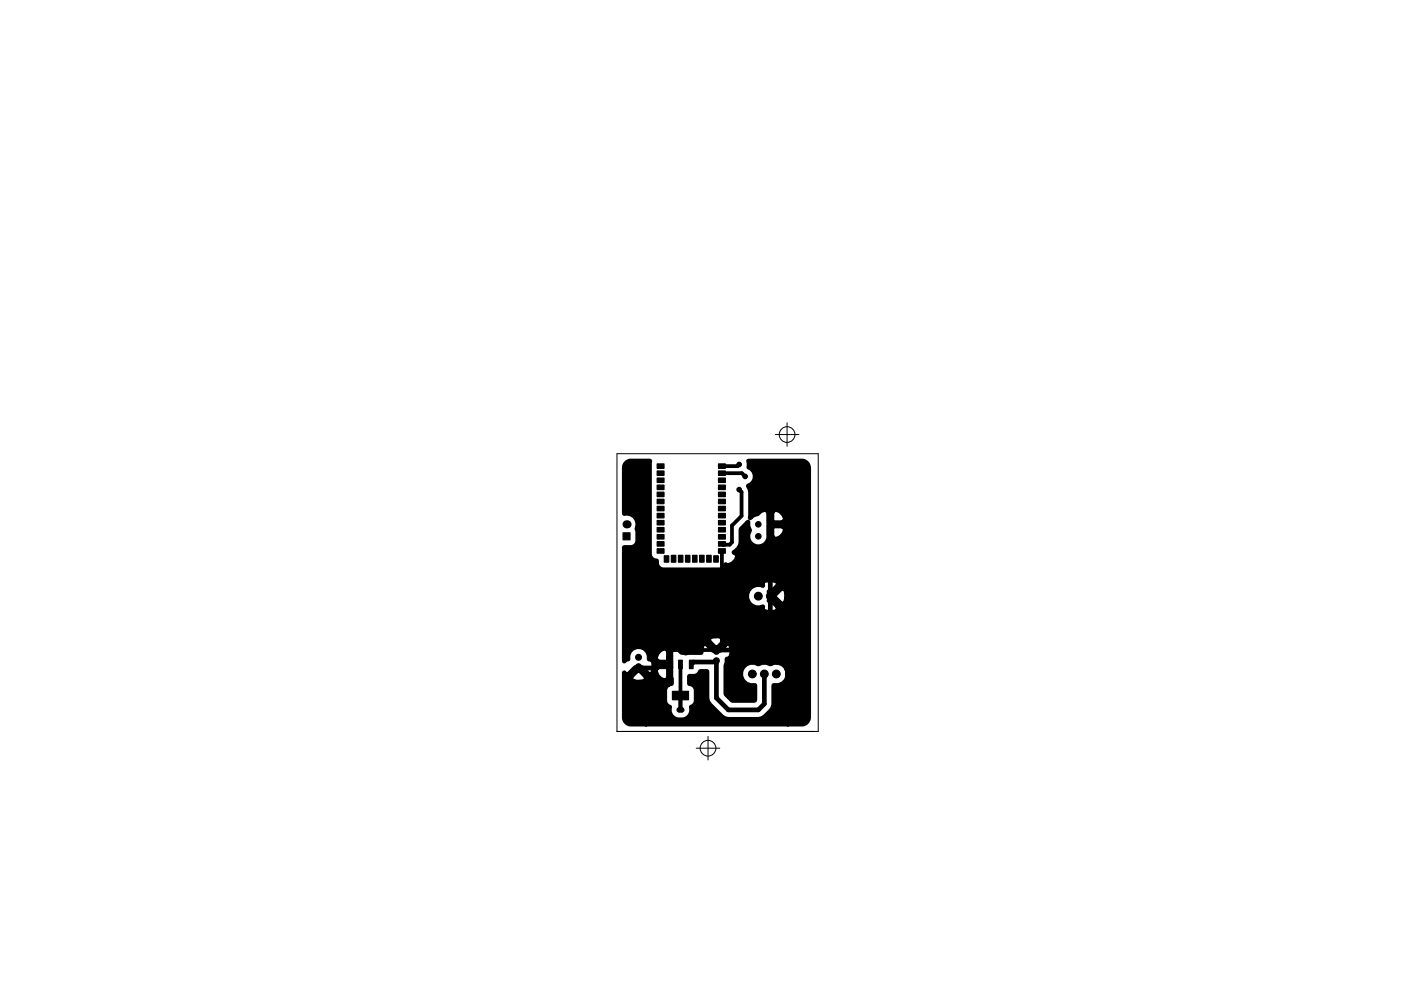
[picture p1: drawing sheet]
<svg xmlns="http://www.w3.org/2000/svg" width="297mm" height="210mm" viewBox="0 0 297 210" stroke-linecap="round" stroke-linejoin="round" font-family="sans-serif">
<g fill="none" stroke="#000" stroke-width=".21">
<path d="M130.8 96.3h42.7v58.9h-42.7zM164.4 92.2h5M166.9 89.7v5M147.6 158.7h5M150.1 156.2v5"/>
<circle cx="166.9" cy="92.2" r="1.67"/>
<circle cx="150.1" cy="158.7" r="1.67"/>
</g>
<g fill="#000" stroke="#000" stroke-width=".25">
<path d="M139.3 99.9h1.5v1h-1.5zM139.3 98.4h1.5v1h-1.5zM152.3 99.9h1.5v1h-1.5zM152.3 98.4h1.5v1h-1.5zM132.1 113h1.5v1.5h-1.5zM139.3 116.4h1.5v1h-1.5zM139.3 114.9h1.5v1h-1.5zM139.3 113.4h1.5v1h-1.5zM139.3 111.9h1.5v1h-1.5zM139.3 110.4h1.5v1h-1.5zM139.3 108.9h1.5v1h-1.5zM139.3 107.4h1.5v1h-1.5z"/>
<path d="M139.3 105.9h1.5v1h-1.5zM139.3 104.4h1.5v1h-1.5zM139.3 102.9h1.5v1h-1.5zM139.3 101.4h1.5v1h-1.5zM140.8 117.9h1v1.4h-1zM142.3 117.8h1v1.5h-1zM143.8 117.8h1v1.5h-1zM145.3 117.8h1v1.5h-1zM146.8 117.8h1v1.5h-1zM148.3 117.8h1v1.5h-1zM149.8 117.8h1v1.5h-1zM151.3 117.9h1v1.4h-1z"/>
<path d="M152.3 113.4h1.5v1h-1.5zM152.3 114.9h1.5v1h-1.5zM152.3 116.4h1.5v1h-1.5zM152.3 111.9h1.5v1h-1.5zM152.3 110.4h1.5v1h-1.5zM152.3 108.9h1.5v1h-1.5zM152.3 107.4h1.5v1h-1.5zM152.3 105.9h1.5v1h-1.5zM152.3 104.4h1.5v1h-1.5zM152.3 102.9h1.5v1h-1.5zM152.3 101.4h1.5v1h-1.5zM162.8 110.7h1.1v1.1h-1.1z"/>
<path d="M141.6 140.1h.8v1.8h-.8zM142.6 146.7h3.4v1.8h-3.4zM143.9 140.1h.8v1.8h-.8zM146.2 140.1h.7v1.8h-.7z"/>
<circle cx="156.7" cy="98.5" r=".47"/>
<circle cx="156.7" cy="103.9" r=".47"/>
<circle cx="158" cy="101.1" r=".47"/>
<circle cx="160.8" cy="111.2" r=".57"/>
<circle cx="160.8" cy="113.8" r=".57"/>
<circle cx="135.4" cy="139.5" r=".61"/>
<circle cx="151.9" cy="138.2" r=".61"/>
<circle cx="160.8" cy="126.5" r=".81"/>
<circle cx="163.3" cy="126.5" r=".81"/>
<circle cx="135.4" cy="141.5" r=".61"/>
<circle cx="144" cy="150.6" r=".47"/>
<circle cx="144.5" cy="150.6" r=".47"/>
<circle cx="151.9" cy="140.2" r=".61"/>
<circle cx="159.5" cy="143" r=".81"/>
<circle cx="162.1" cy="143" r=".81"/>
<circle cx="164.6" cy="143" r=".81"/>
</g>
<circle cx="132.8" cy="111.2" r=".86" fill="#000"/>
<path d="M163.3 111.2v26.7h-11.4M142 141h-2.3l-.5-.5v1.2h-3.8M146.6 141l.5-.5h4.8v7.6l2.5 2.5h6.4l1.3-1.3v-6.3" fill="none" stroke="#000" stroke-width="1"/>
<path d="M156.7 98.5l-.3 .4h-3.3M153.1 100.4h4.2l.7 .7M153.1 116.9v19.9l-1.2 1.1h-10.4M156.7 103.9l.5 .5v5.1l-2 2v3.6l-.5 .5h-1.5l-.1-.2M142 137.9v3.1M144.3 141v9.4M144.3 150.4l-.3 .2M144.3 150.4l.2 .2" fill="none" stroke="#000" stroke-width=".8"/>
<path d="M141.5 139.2v1.3l.5 .5" fill="none" stroke="#000" stroke-width=".5"/>
<path d="M132.6 98.4l.3-.3 .8-.3h4.1l-.1 20 .2 .5 .5 .5 .8 .2v.7a1.53 1.53 0 0 0 1.8 1.2h10.2a2.08 2.08 0 0 0 2.7-1.1l.2 .2h.3a2.46 2.46 0 0 0 2-2.2l-.6-.6h-.2l.9-.8 .4-.6 .2-.7v-2.8l1.5-1.5a2.35 2.35 0 0 0 .3 1.7 2.24 2.24 0 0 0 1.5 3.5 2.24 2.24 0 0 0 2.6-2.7v-4.6l-.7-.7-1.1 .4-.6 .6-1.1 .4-.5 .5 .1-5.5-.1-.7-.3-.6 .5-.2a2.1 2.1 0 0 0 .9-2 2.1 2.1 0 0 0-1.4-1.8l.1-1-.1-.3h11.4a1.46 1.46 0 0 1 1.4 1.5l-.1 53.3a1.43 1.43 0 0 1-1.3 1h-3.1v-11.1l-.2-.5v-15.2l-.3-1.7v-12.9a3.5 3.5 0 0 0-1.1-3.8l-1.1-.4-.6 .7v2.2h2.2l.6-.6v1.9l-.6-.6h-2.2v2.2l.6 .6 1.1-.3 .7-.7 .4-1v12.7l-.1-.3h-.7l-1.7 1.7 1.7 1.7 .7-.1 .4-1.3v15.2l-.1-.4-.7-.7-1-.3v-11.8l-1.7-1.6-.3 .2 .2-.4v-1l-.2-.5 .3 .3 1.7-1.7v-.7l-1.3-.4-1.4 .1-.6 .3v.8l-.4-.2a2.47 2.47 0 0 0-3 2.7 2.47 2.47 0 0 0 3.4 2v.9l1.3 .4 1.3-.2 .7-.2v-.8v11.8h-.9l-.8 .3-.8-.3h-.9l-.8 .3a2.48 2.48 0 0 0-3.7 1.7 2.48 2.48 0 0 0 3 2.8l-.1 3.2h-4.7l-1.4-1.4v-6l.2-.6v-.8h.7l.4-1.2-.1-1.3-.3-.7h-.8l-.5 .5v-1.8l-1.2-.4-1.3 .1-.7 .3v.7l1.6 1.7 1.6-1.7v-.7v1.8l-.9 .9h-1.4l-1.4-1.4h-.8l-.4 1.2 .1 .7-2.9-.1-.4 .2-.9-.2-.6-.6-1-.4-.7 .7v5.8l.2 .1v1.1l-.7 .1v-7.1l-.7-.7a2.43 2.43 0 0 0-2 2.4l.6 .7h2.1v1h-2.1l-.6 .6v.4a2.47 2.47 0 0 0 2.1 2l.6-.6v1.3a1.46 1.46 0 0 0-.8 1.7v2l.3 .5 .8 .6a2.11 2.11 0 0 0 2.4 2.7 2.06 2.06 0 0 0 2.2-2.7 1.48 1.48 0 0 0 1-1.7v-2l-.2-.6-.4-.4-.8-.2v-1.6a1.89 1.89 0 0 0 2.3-1h1.4v5.6l.1 .7 .5 .7 2.5 2.5 .7 .5 .7 .1h6.4a4.3 4.3 0 0 0 3.3-3.3v-3.9a2.49 2.49 0 0 0 2.9-2.9v11.1h-30v-10l-1.6-1.6-1.6 1.6v.7l1.2 .4 1.3-.1 .7-.3v9.3h-3.3a1.41 1.41 0 0 1-1.3-1.3v-9.6l.1 .4h.7l1.5-1.5h1.4l1.4 1.5h.8l.4-1.2-.1-1.3-.3-.8h-.7v-.8a2.28 2.28 0 0 0-2.6-1.8 2.28 2.28 0 0 0-1.9 2.6h-.6l-.1 .5v-24.1h1.6a1.53 1.53 0 0 0 1.2-1.8v-1.8l-.2-.4a2.33 2.33 0 0 0-.3-2.5 2.33 2.33 0 0 0-2.3-.7v-9.9z" fill="#000" stroke="#000" stroke-width="1"/>
</svg>
